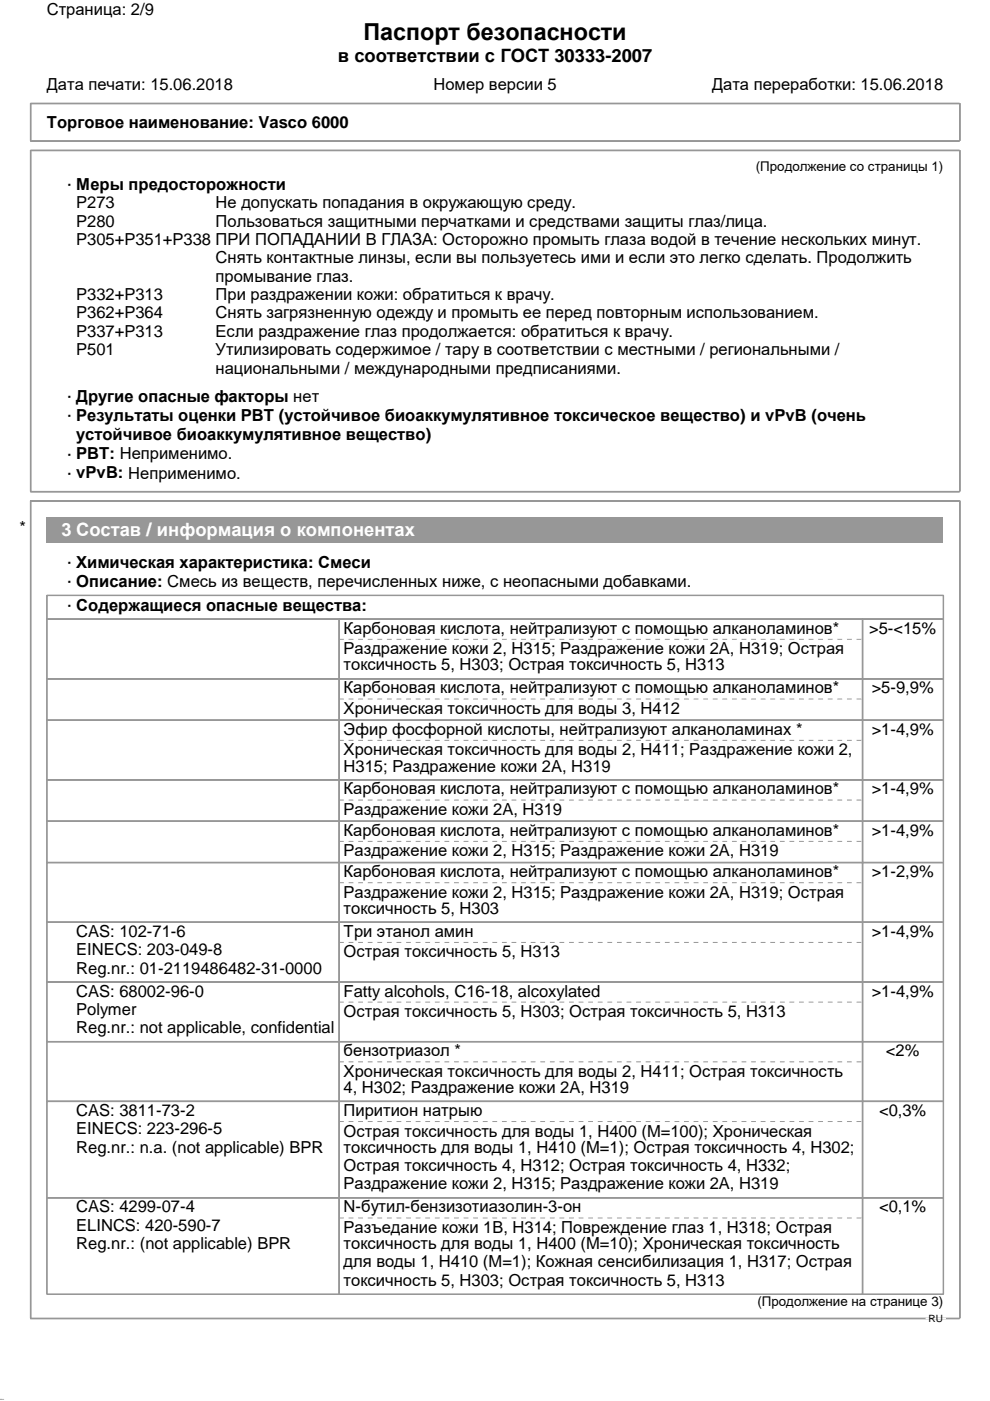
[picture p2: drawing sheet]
<svg xmlns="http://www.w3.org/2000/svg" width="210mm" height="297mm" viewBox="0 0 210 297" stroke-linecap="round" stroke-linejoin="round" font-family="sans-serif">
<defs><g id="words">
<text font-size="5" x="77" y="8.5">Паспорт безопасности</text>
<text font-size="3.9" x="71.6" y="13.2">в соответствии с ГОСТ 30333-2007</text>
<text font-size="3.9" fill="#fff" x="13" y="113.5">3 Состав / информация о компонентах</text>
<g font-size="3.5">
<text x="9.9" y="3.1">Страница: 2/9</text>
<text x="9.9" y="19.2">Дата печати: 15.06.2018</text>
<text x="91.9" y="19.2">Номер версии 5</text>
<text x="151" y="19.2">Дата переработки: 15.06.2018</text>
<text x="9.9" y="27.1">Торговое наименование: Vasco 6000</text>
<text x="14.2" y="40.1">· Меры предосторожности</text>
<text x="16.2" y="44.2">P273</text>
<text x="45.7" y="44.2">Не допускать попадания в окружающую среду.</text>
<text x="16.2" y="51.9">P305+P351+P338 ПРИ ПОПАДАНИИ В ГЛАЗА: Осторожно промыть глаза водой в течение нескольких минут.</text>
<text x="16.2" y="48">P280</text>
<text x="45.7" y="48">Пользоваться защитными перчатками и средствами защиты глаз/лица.</text>
<text x="45.7" y="59.7">промывание глаз.</text>
<text x="45.7" y="55.8">Снять контактные линзы, если вы пользуетесь ими и если это легко сделать. Продолжить</text>
<text x="16.2" y="63.6">P332+P313</text>
<text x="45.7" y="63.6">При раздражении кожи: обратиться к врачу.</text>
<text x="16.2" y="71.4">P337+P313</text>
<text x="16.2" y="67.5">P362+P364</text>
<text x="45.7" y="71.4">Если раздражение глаз продолжается: обратиться к врачу.</text>
<text x="45.7" y="67.5">Снять загрязненную одежду и промыть ее перед повторным использованием.</text>
<text x="16.2" y="75.3">P501</text>
<text x="45.7" y="75.3">Утилизировать содержимое / тару в соответствии с местными / региональными /</text>
<text x="45.7" y="79.2">национальными / международными предписаниями.</text>
<text x="14.2" y="89.1">· Результаты оценки PBT (устойчивое биоаккумулятивное токсическое вещество) и vPvB (очень</text>
<text x="14.2" y="85">· Другие опасные факторы нет</text>
<text x="16.2" y="93.3">устойчивое биоаккумулятивное вещество)</text>
<text x="14.2" y="101.3">· vPvB: Неприменимо.</text>
<text x="14.2" y="97.2">· PBT: Неприменимо.</text>
<text x="4.1" y="113">*</text>
<text x="14.2" y="124.3">· Описание: Смесь из веществ, перечисленных ниже, с неопасными добавками.</text>
<text x="14.2" y="120.2">· Химическая характеристика: Смеси</text>
<text x="14.2" y="129.3">· Содержащиеся опасные вещества:</text>
<text x="72.9" y="134.4">Карбоновая кислота, нейтрализуют с помощью алканоламинов*</text>
<text x="184.3" y="134.4">&gt;5-&lt;15%</text>
<text x="72.9" y="138.7">Раздражение кожи 2, H315; Раздражение кожи 2A, H319; Острая</text>
<text x="72.9" y="142.2">токсичность 5, H303; Острая токсичность 5, H313</text>
<text x="72.9" y="147">Карбоновая кислота, нейтрализуют с помощью алканоламинов*</text>
<text x="184.8" y="147">&gt;5-9,9%</text>
<text x="72.9" y="151.4">Хроническая токсичность для воды 3, H412</text>
<text x="72.9" y="155.8">Эфир фосфорной кислоты, нейтрализуют алканоламинах *</text>
<text x="184.8" y="155.8">&gt;1-4,9%</text>
<text x="72.9" y="160.1">Хроническая токсичность для воды 2, H411; Раздражение кожи 2,</text>
<text x="72.9" y="163.6">H315; Раздражение кожи 2A, H319</text>
<text x="72.9" y="168.4">Карбоновая кислота, нейтрализуют с помощью алканоламинов*</text>
<text x="72.9" y="172.8">Раздражение кожи 2A, H319</text>
<text x="184.8" y="168.4">&gt;1-4,9%</text>
<text x="72.9" y="177.2">Карбоновая кислота, нейтрализуют с помощью алканоламинов*</text>
<text x="184.8" y="177.2">&gt;1-4,9%</text>
<text x="72.9" y="181.6">Раздражение кожи 2, H315; Раздражение кожи 2A, H319</text>
<text x="72.9" y="186">Карбоновая кислота, нейтрализуют с помощью алканоламинов*</text>
<text x="184.8" y="186">&gt;1-2,9%</text>
<text x="72.9" y="190.3">Раздражение кожи 2, H315; Раздражение кожи 2A, H319; Острая</text>
<text x="72.9" y="193.8">токсичность 5, H303</text>
<text x="16.2" y="198.6">CAS: 102-71-6</text>
<text x="16.2" y="202.5">EINECS: 203-049-8</text>
<text x="72.9" y="203">Острая токсичность 5, H313</text>
<text x="72.9" y="198.6">Три этанол амин</text>
<text x="184.8" y="198.6">&gt;1-4,9%</text>
<text x="16.2" y="206.4">Reg.nr.: 01-2119486482-31-0000</text>
<text x="16.2" y="211.3">CAS: 68002-96-0</text>
<text x="16.2" y="215.2">Polymer</text>
<text x="72.9" y="215.6">Острая токсичность 5, H303; Острая токсичность 5, H313</text>
<text x="72.9" y="211.3">Fatty alcohols, C16-18, alcoxylated</text>
<text x="184.8" y="211.3">&gt;1-4,9%</text>
<text x="16.2" y="219.1">Reg.nr.: not applicable, confidential</text>
<text x="72.9" y="223.9">бензотриазол *</text>
<text x="187.8" y="223.9">&lt;2%</text>
<text x="72.9" y="228.3">Хроническая токсичность для воды 2, H411; Острая токсичность</text>
<text x="72.9" y="231.7">4, H302; Раздражение кожи 2A, H319</text>
<text x="16.2" y="236.6">CAS: 3811-73-2</text>
<text x="72.9" y="236.6">Пиритион натрыю</text>
<text x="186.4" y="236.6">&lt;0,3%</text>
<text x="16.2" y="240.5">EINECS: 223-296-5</text>
<text x="16.2" y="244.4">Reg.nr.: n.a. (not applicable) BPR</text>
<text x="72.9" y="241">Острая токсичность для воды 1, H400 (M=100); Хроническая</text>
<text x="72.9" y="244.4">токсичность для воды 1, H410 (M=1); Острая токсичность 4, H302;</text>
<text x="72.9" y="248.3">Острая токсичность 4, H312; Острая токсичность 4, H332;</text>
<text x="16.2" y="257">CAS: 4299-07-4</text>
<text x="72.9" y="257">N-бутил-бензизотиазолин-3-он</text>
<text x="72.9" y="252.2">Раздражение кожи 2, H315; Раздражение кожи 2A, H319</text>
<text x="186.4" y="257">&lt;0,1%</text>
<text x="16.2" y="260.9">ELINCS: 420-590-7</text>
<text x="72.9" y="261.4">Разъедание кожи 1В, H314; Повреждение глаз 1, H318; Острая</text>
<text x="16.2" y="264.8">Reg.nr.: (not applicable) BPR</text>
<text x="72.9" y="268.7">для воды 1, H410 (M=1); Кожная сенсибилизация 1, H317; Острая</text>
<text x="72.9" y="264.8">токсичность для воды 1, H400 (M=10); Хроническая токсичность</text>
<text x="72.9" y="272.6">токсичность 5, H303; Острая токсичность 5, H313</text>
</g>
<g font-size="2.8">
<text x="160.3" y="36.3">(Продолжение со страницы 1)</text>
<text x="160.6" y="276.9">(Продолжение на странице 3)</text>
</g>
<text font-size="2.1" x="196.9" y="280.3">RU</text>
<text font-size=".3" x="0" y="296.9">47.0.4</text>
</g></defs>
<g fill="none" stroke="#8f999f" stroke-width=".21">
<path d="M6.4 21.9h197.1v7.9h-197.1zM6.4 21.9h197.1M6.4 22h197.1M6.4 29.9h197.1M6.4 31.8h197.1v72.4h-197.1zM6.4 31.9h197.1M6.4 32h197.1M6.5 21.9v7.9M6.5 31.8v72.4M6.6 21.9v7.9M6.6 31.8v72.4M203.5 21.9v7.9"/>
<path d="M203.5 31.8v72.4M203.6 21.9v7.9M203.6 31.8v72.4M6.4 104.2h197.1M6.4 104.3h197.1M6.4 106.2h197.1M6.4 106.3h197.1"/>
</g>
<path d="M9.9 109.7h190v5.4h-190z" fill="#8f999f"/>
<g fill="none" stroke="#8f999f" stroke-width=".21">
<path d="M6.4 106.2h197.1v173.3h-197.1zM6.4 106.2h197.1M6.4 106.3h197.1M6.5 106.2v173.3M6.6 106.2v173.3M203.5 106.2v173.3M203.6 106.2v173.3M9.9 126.2h190.2l-.1 148.2h-190.1zM9.9 126.2h190.2M9.9 131.2h190.2M9.9 131.3h190.2M9.9 126.2v148.2"/>
<path d="M71.9 131.2v143.2M72 131.2v143.2M182.8 131.2v143.2M182.9 131.2v143.2M200 126.2v148.2M9.9 143.9h190.2M9.9 144h190.2M9.9 152.7h190.2M9.9 165.3h190.2M9.9 165.4h190.2M9.9 174.1h190.2M9.9 174.2h190.2"/>
<path d="M9.9 182.8h190.2M9.9 182.9h190.2M9.9 195.5h190.2M9.9 195.6h190.2M9.9 208.2h190.2M9.9 220.8h190.2M9.9 220.9h190.2M9.9 233.5h190.2M9.9 233.6h190.2M9.9 253.9h190.2M9.9 254h190.2M6.4 279.5h197.1"/>
<path d="M6.4 279.6h197.1M9.9 274.4h190.2"/>
</g>
<path d="M71.9 135.6h111M71.9 148.2h111M71.9 157h111M71.9 169.6h111M71.9 178.4h111M71.9 187.2h111M71.9 199.8h111M71.9 212.5h111M71.9 225.1h111M71.9 237.8h111M71.9 258.2h111" fill="none" stroke="#8f999f" stroke-width=".21" stroke-dasharray="1 1 1 1 1 1 1 1" stroke-linecap="butt"/>
<path d="M196.3 279.5h4.2M196.3 279.6h4.2" fill="none" stroke="#fff" stroke-width=".21"/>
<use href="#words"/>
</svg>
